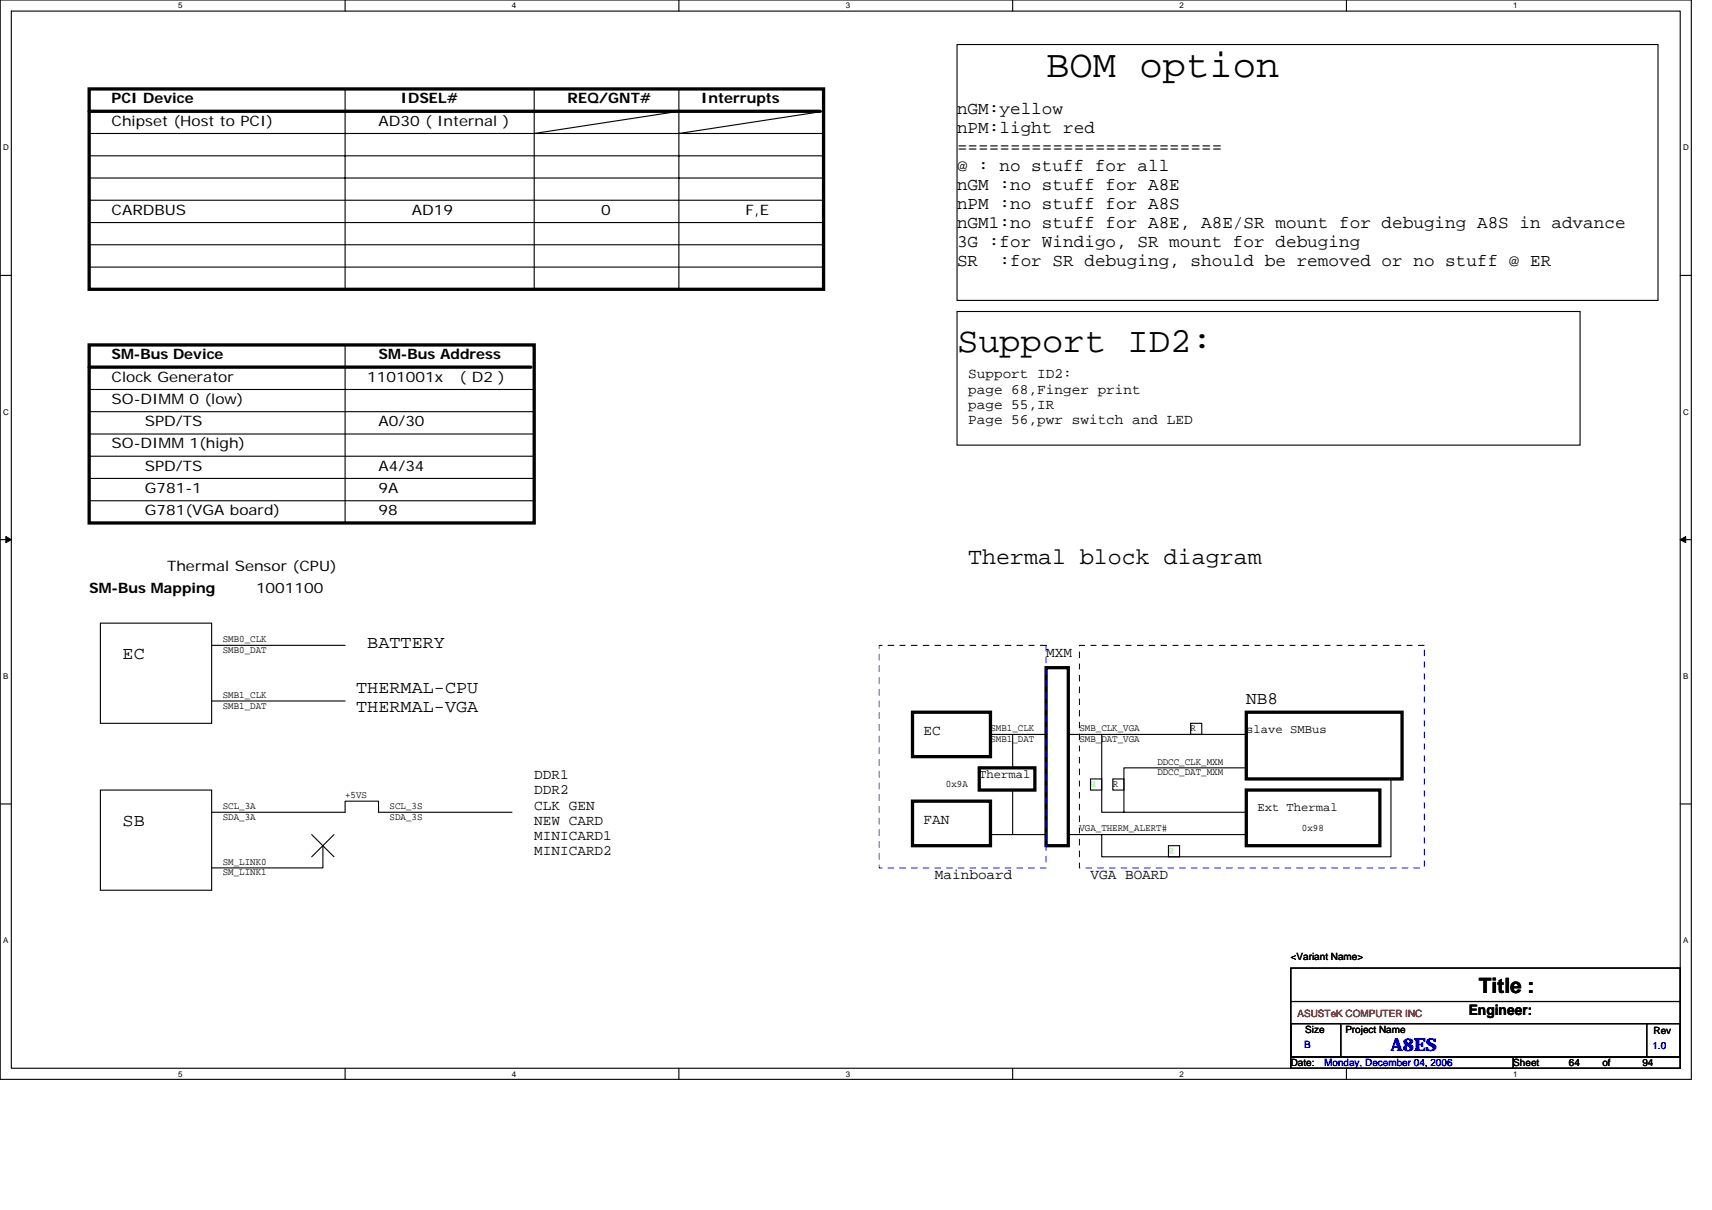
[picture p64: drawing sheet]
<svg xmlns="http://www.w3.org/2000/svg" width="297mm" height="210mm" viewBox="0 0 297 210" stroke-linecap="round" stroke-linejoin="round" font-family="sans-serif">
<defs><g id="words">
<text font-size="6.8" x="181.5" y="13.4">BOM option</text>
<text font-size="6.2" x="166" y="61.1">Support ID2:</text>
<text font-size="4" x="168" y="97.8">Thermal block diagram</text>
<text font-size="3.7" x="256.6" y="172.3">Title :</text>
<g font-size="3.1">
<text x="166" y="19.8">nGM:yellow</text>
<text x="166" y="23.1">nPM:light red</text>
<text x="166" y="26.4">=========================</text>
<text x="166" y="29.7">@ : no stuff for all</text>
<text x="166" y="32.9">nGM :no stuff for A8E</text>
<text x="166" y="36.2">nPM :no stuff for A8S</text>
<text x="166" y="39.5">nGM1:no stuff for A8E, A8E/SR mount for debuging A8S in advance</text>
<text x="166" y="42.8">3G :for Windigo, SR mount for debuging</text>
<text x="166" y="46.1">SR</text>
<text x="173.4" y="46.1">:for SR debuging, should be removed or no stuff @ ER</text>
<text x="63.7" y="112.5">BATTERY</text>
<text x="21.3" y="114.4">EC</text>
<text x="61.8" y="120.2">THERMAL-CPU</text>
<text x="61.8" y="123.5">THERMAL-VGA</text>
<text x="216.2" y="122.1">NB8</text>
<text x="21.3" y="143.3">SB</text>
</g>
<text font-size="3.1" fill="#00f" x="241.3" y="182.4">A8ES</text>
<g font-size="2.5">
<text x="19.3" y="17.9">PCI Device</text>
<text x="69.5" y="17.9">IDSEL#</text>
<text x="98.5" y="17.9">REQ/GNT#</text>
<text x="121.6" y="17.9">Interrupts</text>
<text x="19.3" y="21.8">Chipset (Host to PCI)</text>
<text x="65.7" y="21.8">AD30 ( Internal )</text>
<text x="19.3" y="37.2">CARDBUS</text>
<text x="71.5" y="37.2">AD19</text>
<text x="104.3" y="37.2">0</text>
<text x="129.4" y="37.2">F,E</text>
<text x="19.3" y="62.3">SM-Bus Device</text>
<text x="65.7" y="62.3">SM-Bus Address</text>
<text x="168" y="65.7">Support ID2:</text>
<text x="19.3" y="66.2">Clock Generator</text>
<text x="19.3" y="70.1">SO-DIMM 0 (low)</text>
<text x="63.7" y="66.2">1101001x</text>
<text x="79.7" y="66.2">( D2 )</text>
<text x="168" y="68.3">page 68,Finger print</text>
<text x="168" y="71">page 55,IR</text>
<text x="19.3" y="77.8">SO-DIMM 1(high)</text>
<text x="25.1" y="73.9">SPD/TS</text>
<text x="65.7" y="73.9">A0/30</text>
<text x="168" y="73.6">Page 56,pwr switch and LED</text>
<text x="25.1" y="81.6">SPD/TS</text>
<text x="65.7" y="81.6">A4/34</text>
<text x="25.1" y="85.5">G781-1</text>
<text x="25.1" y="89.4">G781(VGA board)</text>
<text x="65.7" y="85.5">9A</text>
<text x="65.7" y="89.4">98</text>
<text x="29" y="99">Thermal Sensor (CPU)</text>
<text x="15.5" y="102.9">SM-Bus Mapping</text>
<text x="44.4" y="102.9">1001100</text>
<text x="181.5" y="113.9">MXM</text>
<text x="160.2" y="127.4">EC</text>
<text x="92.7" y="135.2">DDR1</text>
<text x="92.7" y="137.8">DDR2</text>
<text x="92.7" y="140.5">CLK GEN</text>
<text x="92.7" y="143.1">NEW CARD</text>
<text x="160.2" y="142.9">FAN</text>
<text x="92.7" y="145.8">MINICARD1</text>
<text x="92.7" y="148.4">MINICARD2</text>
<text x="162.2" y="152.5">Mainboard</text>
<text x="189.2" y="152.5">VGA BOARD</text>
<text x="254.8" y="176">Engineer:</text>
</g>
<g font-size="2.1">
<text x="216.2" y="127.2">slave SMBus</text>
<text x="169.9" y="134.9">Thermal</text>
<text x="218.2" y="140.7">Ext Thermal</text>
</g>
<g font-size="1.7">
<text x="38.6" y="111.4">SMB0_CLK</text>
<text x="38.6" y="113.3">SMB0_DAT</text>
<text x="38.6" y="123">SMB1_DAT</text>
<text x="38.6" y="121.1">SMB1_CLK</text>
<text x="171.8" y="126.9">SMB1_CLK</text>
<text x="171.8" y="128.7">SMB1_DAT</text>
<text x="187.3" y="126.9">SMB_CLK_VGA</text>
<text x="187.3" y="128.7">SMB_DAT_VGA</text>
<text x="206.6" y="126.9">R</text>
<text x="164.1" y="136.5">0x9A</text>
<text x="193.1" y="136.5">R</text>
<text x="200.8" y="132.6">DDCC_CLK_MXM</text>
<text x="200.8" y="134.5">DDCC_DAT_MXM</text>
<text x="38.6" y="140.4">SCL_3A</text>
<text x="38.6" y="142.3">SDA_3A</text>
<text x="59.9" y="138.4">+5VS</text>
<text x="67.6" y="140.4">SCL_3S</text>
<text x="67.6" y="142.3">SDA_3S</text>
<text x="187.3" y="144.2">VGA_THERM_ALERT#</text>
<text x="225.9" y="144.2">0x98</text>
<text x="38.6" y="150">SM_LINK0</text>
<text x="38.6" y="151.8">SM_LINK1</text>
<text x="224" y="166.6">&lt;Variant Name&gt;</text>
<text x="226.5" y="179.1">Size</text>
<text x="233.4" y="179.1">Project Name</text>
<text x="286.9" y="179.3">Rev</text>
<text x="224" y="184.9">Date:</text>
<text x="262.6" y="184.9">Sheet</text>
<text x="272.2" y="184.9">64</text>
<text x="278" y="184.9">of</text>
<text x="285" y="184.9">94</text>
</g>
<g font-size="1.7" fill="#0f0">
<text x="189.2" y="136.5">R</text>
<text x="202.7" y="148.1">R</text>
</g>
<text font-size="1.7" fill="#f00" x="225.1" y="176.4">ASUSTeK COMPUTER INC</text>
<g font-size="1.7" fill="#00f">
<text x="226.3" y="181.8">B</text>
<text x="229.8" y="184.9">Monday, December 04, 2006</text>
<text x="286.7" y="182">1.0</text>
</g>
<g font-size="1.4">
<text x="30.9" y="1.5">5</text>
<text x="88.8" y="1.5">4</text>
<text x="146.7" y="1.5">3</text>
<text x="204.7" y="1.5">2</text>
<text x="262.6" y="1.5">1</text>
<text x=".5" y="26.1">D</text>
<text x="292" y="26.1">D</text>
<text x=".5" y="71.9">C</text>
<text x="292" y="71.9">C</text>
<text x=".5" y="117.8">B</text>
<text x="292" y="117.8">B</text>
<text x=".5" y="163.6">A</text>
<text x="292" y="163.6">A</text>
<text x="30.9" y="186.8">5</text>
<text x="88.8" y="186.8">4</text>
<text x="146.7" y="186.8">3</text>
<text x="204.7" y="186.8">2</text>
<text x="262.6" y="186.8">1</text>
</g>
</g></defs>
<path d="M0 0h293.5v187.2h-293.5zM2 1.9h289.5v183.4h-289.5z" fill="none" stroke="#000" stroke-width=".19"/>
<g fill="#fff">
<path d="M30.9 .2h.8v1.6h-.8z"/>
<path d="M30.9 185.5h.8v1.6h-.8z"/>
</g>
<path d="M59.9 0v1.9M59.9 185.3v1.9" fill="none" stroke="#000" stroke-width=".19"/>
<g fill="#fff">
<path d="M88.8 .2h.8v1.6h-.8z"/>
<path d="M88.8 185.5h.8v1.6h-.8z"/>
</g>
<path d="M117.8 0v1.9M117.8 185.3v1.9" fill="none" stroke="#000" stroke-width=".19"/>
<g fill="#fff">
<path d="M146.7 .2h.8v1.6h-.8z"/>
<path d="M146.7 185.5h.8v1.6h-.8z"/>
</g>
<path d="M175.7 0v1.9M175.7 185.3v1.9" fill="none" stroke="#000" stroke-width=".19"/>
<g fill="#fff">
<path d="M204.7 .2h.7v1.6h-.7z"/>
<path d="M204.7 185.5h.7v1.6h-.7z"/>
</g>
<path d="M233.6 0v1.9M233.6 185.3v1.9" fill="none" stroke="#000" stroke-width=".19"/>
<g fill="#fff">
<path d="M262.6 .2h.7v1.6h-.7z"/>
<path d="M262.6 185.5h.7v1.6h-.7z"/>
<path d="M.5 24.8h1v1.6h-1z"/>
<path d="M292 24.8h1v1.6h-1z"/>
<path d="M.5 70.7h1v1.5h-1z"/>
<path d="M292 70.7h1v1.5h-1z"/>
</g>
<path d="M0 47.8h2M291.5 47.8h2" fill="none" stroke="#000" stroke-width=".19"/>
<g fill="#fff">
<path d="M.5 116.5h.9v1.6h-.9z"/>
<path d="M292 116.5h.9v1.6h-.9z"/>
</g>
<path d="M0 93.6h2M291.5 93.6h2" fill="none" stroke="#000" stroke-width=".19"/>
<path d="M1 93.1l1 .5-1 .5zM291.5 93.6l1-.5v1z" fill="#000" stroke="#000" stroke-width=".17"/>
<g fill="#fff">
<path d="M.5 162.4h.9v1.5h-.9z"/>
<path d="M292 162.4h.9v1.5h-.9z"/>
</g>
<g fill="none" stroke="#000" stroke-width=".19">
<path d="M59.9 15.4v34.8M92.7 15.4v34.8M117.8 15.4v34.8M117.8 19.3l-25.1 3.9M142.9 19.3l-25.1 3.9M166 7.7h121.7v44.4h-121.7zM15.5 23.2h127.4M15.5 27h127.4M15.5 30.9h127.4M15.5 34.7h127.4M15.5 38.6h127.4M15.5 42.5h127.4"/>
<path d="M15.5 46.3h127.4M59.9 59.8v30.9M166 54h108.1v23.2h-108.1zM15.5 75.3h77.2M15.5 79.1h77.2M15.5 71.4h77.2M15.5 67.6h77.2M15.5 86.9h77.2M15.5 83h77.2M17.4 108.1h19.3v17.4h-19.3zM36.7 112h23.2M0 139.5h2"/>
<path d="M17.4 137.1h19.3v17.3h-19.3zM36.7 121.6h23.2M171.8 127.4h9.7M175.7 127.4v5.8M175.7 137.1v7.7M185.4 127.4h30.8M189.2 135.1h2v2h-2zM191.2 127.4v13.5h25M193.1 135.1h1.9v2h-1.9zM206.6 125.5h1.9v1.9h-1.9zM216.2 133.2h-21.2v7.7M241.3 135.1v13.5h-50.1v-3.8"/>
<path d="M291.5 139.5h2M36.7 140.9h23.2v-1.9h5.8v1.9h23.1M54.1 144.8l3.9 3.8M56 146.7v3.9h-19.3M58 144.8l-3.9 3.8M171.8 144.8h9.7M185.4 144.8h30.8M202.7 146.7h2v1.9h-2zM224 167.9h67.5v15.5h-67.5zM224 177.6h8.6v5.8h-8.6zM224 173.7h67.5M232.9 177.6h52.8"/>
<path d="M285.7 177.6h5.8v5.8h-5.8zM224 183.4h38.6v1.9h-38.6zM262.6 183.4h28.9v1.9h-28.9z"/>
</g>
<path d="M15.5 15.4h127.4v34.8h-127.4zM15.5 19.3h126.8M15.5 59.8h77.2v30.9h-77.2zM15.5 63.7h76.6M181.5 115.8h3.9v30.9h-3.9zM158.3 123.5h13.5v7.8h-13.5zM158.3 139h13.5v7.7h-13.5zM169.9 133.2h9.7v3.9h-9.7zM216.2 123.5h27.1v11.6h-27.1zM216.2 137.1h23.2v9.6h-23.2z" fill="none" stroke="#000" stroke-width=".57"/>
<path d="M152.5 112h29v38.6h-29zM187.3 112h59.8v38.6h-59.8z" fill="none" stroke="#00f" stroke-width=".17" stroke-dasharray="1 1 1 1 1 1 1 1"/>
<use href="#words"/>
</svg>
